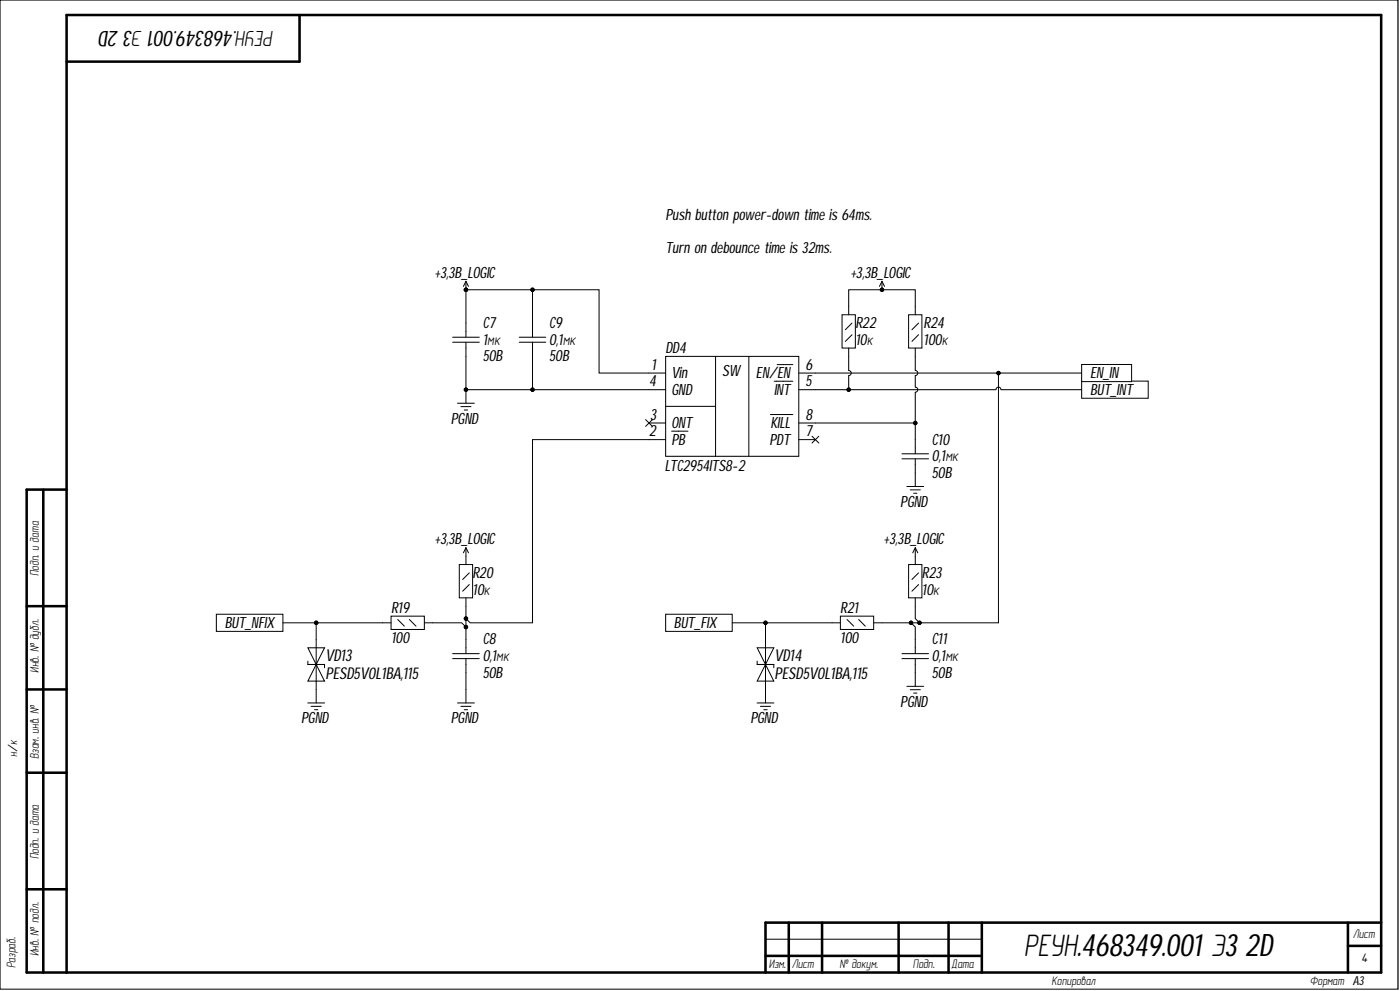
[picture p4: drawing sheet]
<svg xmlns="http://www.w3.org/2000/svg" width="420mm" height="297mm" viewBox="0 0 420 297" stroke-linecap="round" stroke-linejoin="round" font-family="sans-serif">
<defs><g id="words">
<text font-size="9.4" x="307" y="286.5">РЕУН.468349.001 Э3 2D</text>
<text font-size="6.6" x="82.1" y="9.4" transform="rotate(-180 82.1 9.4)">РЕУН.468349.001 Э32D</text>
<g font-size="5">
<text x="97.6" y="198.2">VD13</text>
<text x="97.6" y="203.5">PESD5V0L1BA,115</text>
<text x="232.3" y="198.2">VD14</text>
<text x="232.3" y="203.5">PESD5V0L1BA,115</text>
</g>
<g font-size="4.7">
<text x="199.6" y="65.8">Push button power-down time is 64ms.</text>
<text x="199.6" y="75.9">Turn on debounce time is 32ms.</text>
<text x="130.4" y="83.3">+3,3B_LOGIC</text>
<text x="255.1" y="83.3">+3,3B_LOGIC</text>
<text x="144.7" y="98.3">C7</text>
<text x="164.7" y="98.3">C9</text>
<text x="256.5" y="98.4">R22</text>
<text x="277" y="98.3">R24</text>
<text x="144.7" y="103.3">1мк</text>
<text x="164.7" y="103.3">0,1мк</text>
<text x="199.6" y="105.8">DD4</text>
<text x="256.5" y="103.5">10к</text>
<text x="277" y="103.3">100к</text>
<text x="144.7" y="108.3">50B</text>
<text x="164.7" y="108.3">50B</text>
<text x="195.3" y="110.8">1</text>
<text x="201.3" y="113.3">Vin</text>
<text x="216.6" y="112.8">SW</text>
<text x="226.7" y="113.3">EN/EN</text>
<text x="241.6" y="110.8">6</text>
<text x="326.9" y="113.3">EN_IN</text>
<text x="194.7" y="115.8">4</text>
<text x="201.3" y="118.3">GND</text>
<text x="232.1" y="118.3">INT</text>
<text x="241.6" y="115.8">5</text>
<text x="326.9" y="118.3">BUT_INT</text>
<text x="194.9" y="125.8">3</text>
<text x="241.6" y="125.8">8</text>
<text x="135.2" y="126.9">PGND</text>
<text x="194.7" y="130.8">2</text>
<text x="201.3" y="128.3">ONT</text>
<text x="231" y="128.3">KILL</text>
<text x="241.6" y="130.8">7</text>
<text x="201.3" y="133.3">PB</text>
<text x="230.7" y="133.3">PDT</text>
<text x="279.4" y="133.3">C10</text>
<text x="199.3" y="141.1">LTC2954ITS8-2</text>
<text x="279.4" y="138.3">0,1мк</text>
<text x="279.4" y="143.3">50B</text>
<text x="270" y="151.9">PGND</text>
<text x="130.4" y="163.2">+3,3B_LOGIC</text>
<text x="265.1" y="163.2">+3,3B_LOGIC</text>
<text x="141.7" y="173.3">R20</text>
<text x="276.5" y="173.3">R23</text>
<text x="141.7" y="178.3">10к</text>
<text x="276.5" y="178.3">10к</text>
<text x="117.3" y="183.7">R19</text>
<text x="252" y="183.7">R21</text>
<text x="67.4" y="188.2">BUT_NFIX</text>
<text x="202.1" y="188.2">BUT_FIX</text>
<text x="117.3" y="192.7">100</text>
<text x="144.7" y="193.1">C8</text>
<text x="252" y="192.7">100</text>
<text x="279.4" y="193.1">C11</text>
<text x="144.7" y="198.1">0,1мк</text>
<text x="144.7" y="203.2">50B</text>
<text x="279.4" y="198.1">0,1мк</text>
<text x="279.4" y="203.2">50B</text>
<text x="270" y="211.8">PGND</text>
<text x="90.3" y="216.8">PGND</text>
<text x="135.2" y="216.8">PGND</text>
<text x="225" y="216.8">PGND</text>
</g>
<g font-size="3.8">
<text x="11.7" y="172.8" transform="rotate(-90 11.7 172.8)">Подп. и дата</text>
<text x="11.7" y="201.7" transform="rotate(-90 11.7 201.7)">Инв. № дубл.</text>
<text x="5.2" y="226.8" transform="rotate(-90 5.2 226.8)">н/к</text>
<text x="11.7" y="227.6" transform="rotate(-90 11.7 227.6)">Взам. инв. №</text>
<text x="11.7" y="257.6" transform="rotate(-90 11.7 257.6)">Подп. и дата</text>
<text x="405.6" y="281.2">Лист</text>
<text x="11.7" y="286.5" transform="rotate(-90 11.7 286.5)">Инв. № подл.</text>
<text x="4.6" y="290.2" transform="rotate(-90 4.6 290.2)">Разраб.</text>
<text x="230.5" y="290.2">Изм.</text>
<text x="237.4" y="290.2">Лист</text>
<text x="251.7" y="290.2">№ докум.</text>
<text x="273.8" y="290.2">Подп.</text>
<text x="285.2" y="290.2">Дата</text>
<text x="408.2" y="288.3">4</text>
<text x="315.3" y="295.2">Копировал</text>
<text x="392.7" y="295.2">Формат A3</text>
</g>
</g></defs>
<g fill="none" stroke="#000" stroke-width=".3">
<path d="M0 0h419.2v296.5h-419.2zM139.7 96.8v4.3M159.7 96.8v4.3M135.7 101.1h8M135.7 102.6h8M139.7 102.6v4.2M155.7 101.1h8M155.7 102.6h8M159.7 102.6v4.2M137.7 169.2h4v10h-4zM139.7 166.7v2.5M139.7 179.2v2.5"/>
<path d="M140.7 175.2l-2 2M140.7 171.7l-2 2M135.7 195.9h8M135.7 197.4h8M139.7 191.7v4.2M139.7 197.4v4.3M229.5 281.5h64.9"/>
</g>
<g fill="none" stroke="#000" stroke-width=".76">
<path d="M89.8 4.5v14h-69.8M13 146.8v144.7M20 146.8h-12v144.7h406.2v-287h-394.2v287M8 181.7h12M8 206.6h12M8 231.6h12M8 266.5h12M236.5 276.5v15M246.5 276.5v15M269.5 276.5v15M284.4 276.5v15M294.4 276.5v15"/>
<path d="M404.2 276.5v15M414.2 276.5h-184.7v15M229.5 286.5h64.9M404.2 283.5h10"/>
</g>
<path d="M64.9 184.1h19.9v5.1h-19.9z" fill-rule="evenodd" fill="#fff"/>
<path d="M64.9 184.1h19.9v5.1h-19.9z" fill="none" stroke="#000" stroke-width=".3"/>
<path d="M324.3 114.2h20v5.2h-20z" fill-rule="evenodd" fill="#fff"/>
<path d="M324.3 114.2h20v5.2h-20z" fill="none" stroke="#000" stroke-width=".3"/>
<path d="M324.3 109.3h15v5.1h-15z" fill-rule="evenodd" fill="#fff"/>
<path d="M324.3 109.3h15v5.1h-15zM114.8 186.7h2.5M117.3 184.7h9.9v4h-9.9zM119.3 185.7l2 2M122.8 185.7l2 2M127.2 186.7h2.5" fill="none" stroke="#000" stroke-width=".3"/>
<path d="M199.6 184.1h20v5.1h-20z" fill-rule="evenodd" fill="#fff"/>
<g fill="none" stroke="#000" stroke-width=".3">
<path d="M139.7 84.3l-.7 1.5M139.7 84.3l.8 1.5M139.7 84.3v2.6M139.7 116.8v4.1M137.2 120.9h5.1M138.2 121.9h3M139.2 122.9h1M139.7 164.2v2.5M139.7 164.2l-.7 1.5M139.7 164.2l.8 1.5M272.5 169.2h3.9v10h-3.9zM274.5 164.2v5"/>
<path d="M274.5 179.2v2.5M274.5 164.2l-.8 1.5M274.5 164.2l.7 1.5M275.4 175.2l-2 2M275.4 171.7l-2 2M199.6 184.1h20v5.1h-20zM249.5 186.7h2.5M252 184.7h10v4h-10zM254 185.7l2 2M257.5 185.7l2 2M262 186.7h2.5M270.5 195.9h7.9"/>
<path d="M270.5 197.4h7.9M274.5 191.7v4.2M274.5 197.4v8.3M137.2 210.7h5.1M138.2 211.7h3M139.2 212.7h1M139.7 206.6v4.1M271.9 205.7h5.1M272.9 206.7h3.1M273.9 207.7h1.1"/>
<circle cx="139.7" cy="86.9" r=".51"/>
<circle cx="139.7" cy="116.8" r=".51"/>
</g>
<g fill="#000">
<circle cx="139.7" cy="86.9" r=".51"/>
<circle cx="139.7" cy="116.8" r=".51"/>
</g>
<path d="M199.6 106.8h39.9v30h-39.9z" fill-rule="evenodd" fill="#fff"/>
<g fill="none" stroke="#000" stroke-width=".3">
<path d="M139.7 96.8v-9.9h39.9v24.9h20M159.7 86.9v9.9M252.5 94.3h4v10h-4zM254.5 94.3v-7.4h20v7.4M255.5 96.8l-2 2M264.5 84.3l-.8 1.5M264.5 84.3l.7 1.5M264.5 84.3v2.6M272.5 94.3h3.9v10h-3.9zM275.4 96.8l-2 2M139.7 106.8v10h59.9M159.7 106.8v10"/>
<path d="M199.6 106.8h39.9v30h-39.9zM214.6 106.8v30M224.5 106.8v30M232.1 114.3h5.7M233 109.3h4.8M239.5 111.8h84.8M239.5 116.8h59.1a.76 .76 0 0 1 .8-.8 .76 .76 0 0 1 .8 .8h24.1M254.5 104.3v6.8a.76 .76 0 0 1 .8 .7 .76 .76 0 0 1-.8 .8v4.2M255.5 100.3l-2 2M274.5 104.3v6.8a.76 .76 0 0 1 .7 .7 .76 .76 0 0 1-.7 .8v3.4a.76 .76 0 0 1 .7 .8 .76 .76 0 0 1-.7 .8v9.2h-35M275.4 100.3l-2 2M299.4 111.8v74.9h-34.9"/>
<path d="M193.6 125.8l2 2M194.6 126.8h5M195.6 125.8l-2 2M199.6 131.8h-39.9v54.9h-18.7l-1.3-1.3M199.6 121.8h15M201.4 129.2h4.9M231 124.3h6.8M239.5 131.8h5M243.5 130.8l2 2M245.5 130.8l-2 2M270.5 136h7.9M270.5 137.5h7.9"/>
<path d="M274.5 126.8v9.2M274.5 137.5v8.3M271.9 145.8h5.1M272.9 146.8h3.1M273.9 147.8h1.1M84.8 186.7h30M92.3 194.2h5l-2.5 5zM92.3 198.2v1h5v1M94.8 199.2l2.5 5h-5zM94.8 186.7v24M129.7 186.7h8.8l1.2 1.2M139.7 181.7v10"/>
<path d="M219.6 186.7h29.9M227 194.2h5l-2.5 5zM227 198.2v1h5v1M229.5 199.2l2.5 5h-5zM229.5 186.7v24M273.2 186.7l1.3 1.2v3.8M274.5 181.7v3.7l1.2 1.3M92.3 210.7h5M93.3 211.7h3M94.3 212.7h1M139.7 201.7v4.9M227 210.7h5.1"/>
<path d="M228 211.7h3.1M229 212.7h1.1"/>
<circle cx="139.7" cy="86.9" r=".51"/>
<circle cx="159.7" cy="86.9" r=".51"/>
<circle cx="264.5" cy="86.9" r=".51"/>
<circle cx="139.7" cy="116.8" r=".51"/>
<circle cx="159.7" cy="116.8" r=".51"/>
<circle cx="254.5" cy="116.8" r=".51"/>
<circle cx="299.4" cy="111.8" r=".51"/>
<circle cx="274.5" cy="126.8" r=".51"/>
<circle cx="94.8" cy="186.7" r=".51"/>
<circle cx="139.7" cy="187.9" r=".51"/>
<circle cx="139.7" cy="185.4" r=".51"/>
<circle cx="229.5" cy="186.7" r=".51"/>
<circle cx="273.2" cy="186.7" r=".51"/>
<circle cx="275.7" cy="186.7" r=".51"/>
</g>
<g fill="#000">
<circle cx="139.7" cy="86.9" r=".51"/>
<circle cx="159.7" cy="86.9" r=".51"/>
<circle cx="264.5" cy="86.9" r=".51"/>
<circle cx="139.7" cy="116.8" r=".51"/>
<circle cx="159.7" cy="116.8" r=".51"/>
<circle cx="254.5" cy="116.8" r=".51"/>
<circle cx="299.4" cy="111.8" r=".51"/>
<circle cx="274.5" cy="126.8" r=".51"/>
<circle cx="94.8" cy="186.7" r=".51"/>
<circle cx="139.7" cy="187.9" r=".51"/>
<circle cx="139.7" cy="185.4" r=".51"/>
<circle cx="229.5" cy="186.7" r=".51"/>
<circle cx="273.2" cy="186.7" r=".51"/>
<circle cx="275.7" cy="186.7" r=".51"/>
</g>
<use href="#words"/>
</svg>
